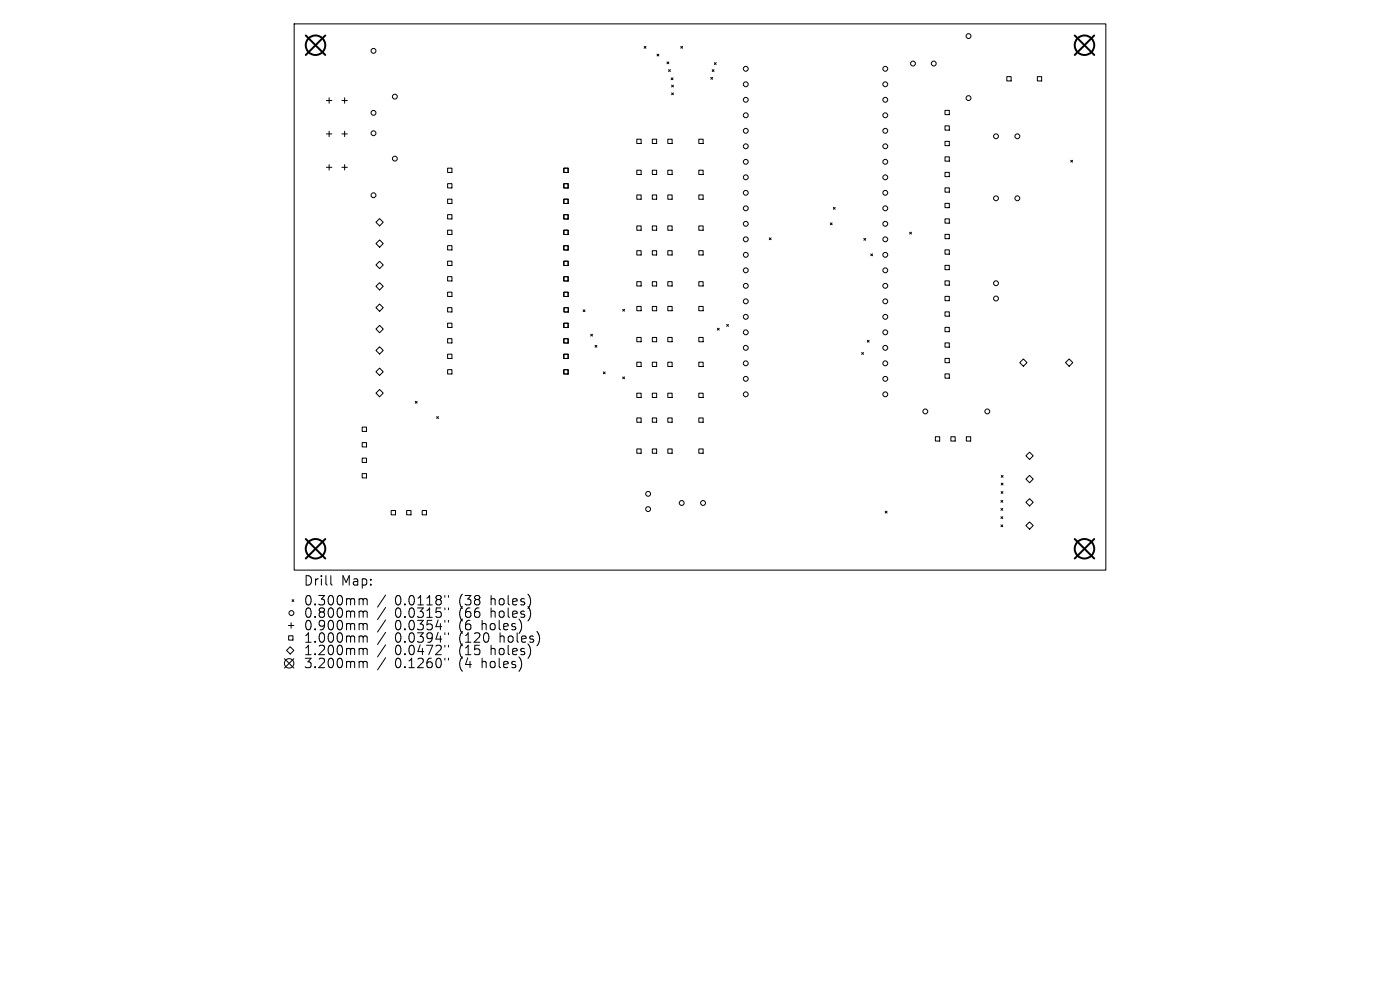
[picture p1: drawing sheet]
<svg xmlns="http://www.w3.org/2000/svg" width="297mm" height="210mm" viewBox="0 0 297 210" stroke-linecap="round" stroke-linejoin="round" font-family="sans-serif">
<defs><g id="words">
<g font-size="2.8">
<text x="64.3" y="124.5">Drill</text>
<text x="72.3" y="124.5">Map:</text>
<text x="64.3" y="128.7">0.300mm</text>
<text x="64.3" y="131.3">0.800mm</text>
<text x="83.8" y="128.7">0.0118&quot;</text>
<text x="83.8" y="131.3">0.0315&quot;</text>
<text x="97.5" y="128.7">(38</text>
<text x="97.5" y="131.3">(66</text>
<text x="104.4" y="128.7">holes)</text>
<text x="104.4" y="131.3">holes)</text>
<text x="64.3" y="134">0.900mm</text>
<text x="64.3" y="136.6">1.000mm</text>
<text x="83.8" y="134">0.0354&quot;</text>
<text x="83.8" y="136.6">0.0394&quot;</text>
<text x="97.5" y="134">(6</text>
<text x="97.5" y="136.6">(120</text>
<text x="102.5" y="134">holes)</text>
<text x="106.3" y="136.6">holes)</text>
<text x="64.3" y="139.3">1.200mm</text>
<text x="64.3" y="142">3.200mm</text>
<text x="83.8" y="139.3">0.0472&quot;</text>
<text x="83.8" y="142">0.1260&quot;</text>
<text x="97.5" y="139.3">(15</text>
<text x="97.5" y="142">(4</text>
<text x="102.5" y="142">holes)</text>
<text x="104.4" y="139.3">holes)</text>
</g>
</g></defs>
<g fill="none" stroke="#000" stroke-width=".21">
<path d="M62.4 5.1h172.2v115.8h-172.2zM136.7 9.8l.3 .4M137 9.8l-.3 .4M139.4 11.5l.4 .4M139.8 11.5l-.4 .4M141.5 13.1l.4 .4M141.8 14.8l.4 .4M141.9 13.1l-.4 .4M142.2 14.8l-.4 .4M142.4 16.5l.4 .4M142.5 18.1l.4 .4M142.5 19.7l.4 .4"/>
<path d="M142.8 16.5l-.4 .4M142.9 18.1l-.4 .4M142.9 19.7l-.4 .4M144.4 9.8l.4 .4M144.8 9.8l-.4 .4M150.8 16.4l.4 .4M151.1 14.8l.4 .4M151.2 16.4l-.4 .4M151.5 14.8l-.4 .4M151.5 13.3l.4 .4M151.9 13.3l-.4 .4M213.6 16.3h.9v.9h-.9z"/>
<path d="M220.1 16.3h.9v.9h-.9zM69.2 21.3h1.2M69.2 28.4h1.2M69.2 35.5h1.2M69.8 20.7v1.2M69.8 27.8v1.2M69.8 34.9v1.2M72.5 21.3h1.2M72.5 28.4h1.2M72.5 35.5h1.2M73.1 20.7v1.2M73.1 27.8v1.2"/>
<path d="M73.1 34.9v1.2M95 35.7h.9v.9h-.9zM95 39h.9v.9h-.9zM119.6 35.7h.9v.9h-.9zM119.6 39h.9v.9h-.9zM119.7 35.7h.9v.9h-.9zM119.7 39h.9v.9h-.9zM135.1 29.5h.9v.9h-.9zM135.1 36.1h.9v.9h-.9zM138.4 29.5h.9v.9h-.9zM138.4 36.1h.9v.9h-.9zM141.7 29.5h.9v.9h-.9z"/>
<path d="M141.7 36.1h.9v.9h-.9zM148.3 29.5h.9v.9h-.9zM148.3 36.1h.9v.9h-.9zM200.5 23.4h.9v.9h-.9zM200.5 26.7h.9v.9h-.9zM200.5 30h.9v.9h-.9zM200.5 33.3h.9v.9h-.9zM200.5 36.6h.9v.9h-.9zM200.5 39.8h.9v1h-.9zM227.2 34l.3 .4M227.5 34l-.3 .4M79.8 47.1l.7-.7 .8 .7-.8 .8z"/>
<path d="M79.8 51.7l.7-.8 .8 .8-.8 .8zM79.8 56.2l.7-.8 .8 .8-.8 .8zM95 42.2h.9v1h-.9zM95 45.5h.9v.9h-.9zM95 48.8h.9v.9h-.9zM95 52.1h.9v.9h-.9zM95 55.4h.9v.9h-.9zM95 58.7h.9v.9h-.9zM119.6 42.3h.9v.9h-.9zM119.6 45.5h.9v1h-.9zM119.6 48.8h.9v.9h-.9zM119.6 52.1h.9v.9h-.9z"/>
<path d="M119.6 55.4h.9v.9h-.9zM119.6 58.7h.9v.9h-.9zM119.7 42.2h.9v1h-.9zM119.7 45.5h.9v.9h-.9zM119.7 48.8h.9v.9h-.9zM119.7 52.1h.9v.9h-.9zM119.7 55.4h.9v.9h-.9zM119.7 58.7h.9v.9h-.9zM135.1 41.4h.9v.9h-.9zM135.1 47.9h.9v.9h-.9zM135.1 53.2h.9v.9h-.9zM135.1 59.8h.9v.9h-.9z"/>
<path d="M138.4 41.4h.9v.9h-.9zM138.4 47.9h.9v.9h-.9zM138.4 53.2h.9v.9h-.9zM138.4 59.8h.9v.9h-.9zM141.7 41.4h.9v.9h-.9zM141.7 47.9h.9v.9h-.9zM141.7 53.2h.9v.9h-.9zM141.7 59.8h.9v.9h-.9zM148.3 41.4h.9v.9h-.9zM148.3 47.9h.9v.9h-.9zM148.3 53.2h.9v.9h-.9zM148.3 59.8h.9v.9h-.9z"/>
<path d="M163.2 50.5l.4 .3M163.6 50.5l-.4 .3M176.1 47.3l.4 .4M176.5 47.3l-.4 .4M176.8 44l.4 .4M177.2 44l-.4 .4M183.3 50.6l.4 .4M183.7 50.6l-.4 .4M184.7 53.9l.4 .4M185.1 53.9l-.4 .4M193 49.3l.4 .3M193.4 49.3l-.4 .3"/>
<path d="M200.5 43.1h.9v1h-.9zM200.5 46.4h.9v.9h-.9zM200.5 49.7h.9v.9h-.9zM200.5 53h.9v.9h-.9zM200.5 56.3h.9v.9h-.9zM200.5 59.6h.9v.9h-.9zM79.8 60.7l.7-.7 .8 .7-.8 .8zM79.8 65.3l.7-.8 .8 .8-.8 .7zM79.8 69.8l.7-.8 .8 .8-.8 .8zM79.8 74.3l.7-.7 .8 .7-.8 .8zM80.5 78.1l.8 .8-.8 .7-.7-.7zM95 62h.9v.9h-.9z"/>
<path d="M95 65.3h.9v.9h-.9zM95 68.6h.9v.9h-.9zM95 71.8h.9v1h-.9zM95 75.1h.9v.9h-.9zM95 78.4h.9v.9h-.9zM119.6 62h.9v.9h-.9zM119.6 68.6h.9v.9h-.9zM119.6 71.9h.9v.9h-.9zM119.6 75.1h.9v1h-.9zM119.6 78.4h.9v.9h-.9zM119.6 65.3h.9v.9h-.9zM119.7 62h.9v.9h-.9z"/>
<path d="M119.7 65.3h.9v.9h-.9zM119.7 68.6h.9v.9h-.9zM119.7 71.8h.9v1h-.9zM119.7 75.1h.9v.9h-.9zM119.7 78.4h.9v.9h-.9zM123.7 65.7l.4 .4M124.1 65.7l-.4 .4M125.3 70.9l.4 .4M125.7 70.9l-.4 .4M126.2 73.3l.4 .4M126.6 73.3l-.4 .4M128 78.9l.4 .4"/>
<path d="M128.4 78.9l-.4 .4M132.1 65.6l.4 .4M132.1 80l.4 .4M132.5 65.6l-.4 .4M132.5 80l-.4 .4M135.1 65h.9v.9h-.9zM135.1 71.6h.9v.9h-.9zM135.1 76.8h.9v.9h-.9zM138.4 65h.9v.9h-.9zM138.4 71.6h.9v.9h-.9zM138.4 76.8h.9v.9h-.9zM141.7 65h.9v.9h-.9z"/>
<path d="M141.7 71.6h.9v.9h-.9zM141.7 76.8h.9v.9h-.9zM148.3 65h.9v.9h-.9zM148.3 71.6h.9v.9h-.9zM148.3 76.8h.9v.9h-.9zM152.2 69.6l.4 .4M152.6 69.6l-.4 .4M154.2 68.8l.3 .4M154.5 68.8l-.3 .4M182.8 74.8l.4 .4M183.2 74.8l-.4 .4M184 72.2l.4 .4"/>
<path d="M184.4 72.2l-.4 .4M200.5 62.9h.9v.9h-.9zM200.5 66.2h.9v.9h-.9zM200.5 69.4h.9v1h-.9zM200.5 72.7h.9v.9h-.9zM200.5 76h.9v.9h-.9zM200.5 79.3h.9v.9h-.9zM217.1 76.1l.8 .8-.8 .8-.8-.8zM226.8 76.1l.8 .8-.8 .8-.8-.8zM76.8 90.6h1v.9h-1zM76.8 93.9h1v.9h-1zM76.8 97.2h1v.9h-1z"/>
<path d="M80.5 82.6l.8 .8-.8 .8-.7-.8zM88.1 85.1l.4 .4M88.5 85.1l-.4 .4M92.6 88.4l.4 .4M93 88.4l-.4 .4M135.1 83.4h.9v.9h-.9zM135.1 88.7h.9v.9h-.9zM135.1 95.2h.9v1h-.9zM138.4 83.4h.9v.9h-.9zM138.4 88.7h.9v.9h-.9zM138.4 95.2h.9v1h-.9zM141.7 83.4h.9v.9h-.9z"/>
<path d="M141.7 88.7h.9v.9h-.9zM141.7 95.2h.9v1h-.9zM148.3 83.4h.9v.9h-.9zM148.3 88.7h.9v.9h-.9zM148.3 95.2h.9v1h-.9zM198.4 92.6h.9v1h-.9zM201.7 92.6h.9v1h-.9zM205 92.6h.9v1h-.9zM217.6 96.7l.8-.8 .8 .8-.8 .8zM76.8 100.5h1v.9h-1zM83 108.3h.9v.9h-.9zM86.3 108.3h.9v.9h-.9z"/>
<path d="M89.6 108.3h.9v.9h-.9zM187.8 108.4l.4 .4M188.2 108.4l-.4 .4M212.3 106.2l.4 .3M212.3 107.9l.4 .4M212.3 109.6l.4 .4M212.3 111.3l.4 .4M212.4 104.3l.4 .4M212.4 100.9l.4 .3M212.4 102.5l.4 .4M212.7 106.2l-.4 .3M212.7 107.9l-.4 .4"/>
<path d="M212.7 109.6l-.4 .4M212.7 111.3l-.4 .4M212.8 104.3l-.4 .4M212.8 100.9l-.4 .3M212.8 102.5l-.4 .4M217.6 101.6l.8-.8 .8 .8-.8 .8zM217.6 106.6l.8-.8 .8 .8-.8 .7zM217.6 111.5l.8-.8 .8 .8-.8 .8zM60.3 139.7l2 2M61.2 132.7h1.1M61.2 134.9h.9v.9h-.9zM61.6 137.2l.7 .8-.7 .7-.8-.7z"/>
<path d="M61.8 132.1v1.2M62 127.2l.3 .4M62.3 127.2l-.3 .4M62.3 139.7l-2 2M70.2 122.1v1.7l.3 .3M76.5 127h.3l.2 .3M76.5 129.6l.4 .1 .1 .2M76.5 132.3h.3l.2 .3M76.5 134.9h.3l.2 .3M76.5 137.5h.3l.2 .3M77 127.3l.3-.3 .5 .1 .1 1.2M77 127.3v1"/>
<path d="M77 129.9v1.1M77 132.6v1M77 135.2v1M77 137.8v1.1M77 129.9l.3-.3 .5 .1 .1 1.3M77 132.6l.3-.3 .5 .1 .1 1.2M77 135.2l.3-.3 .5 .1 .1 1.2M77 137.8l.3-.3 .5 .1 .1 1.3M81.8 126.2l-1.7 2.6M81.8 128.9l-1.7 2.5M81.8 131.5l-1.7 2.6M81.8 134.1l-1.7 2.6"/>
<path d="M81.8 136.8l-1.7 2.6M81.8 139.5l-1.7 2.6M94.4 126.3v.4M94.4 129v.3M94.4 131.6v.4M94.4 134.2v.4M94.4 136.9v.4M94.4 139.6v.4M95.1 126.3v.4M95.1 129v.3M95.1 131.6v.4M95.1 134.2v.4"/>
<path d="M95.1 136.9v.4M95.1 139.6v.4M76.5 140.3h.3l.2 .3M77 140.6v1M77 140.6l.3-.3 .5 .1 .1 1.2"/>
<circle cx="79.2" cy="10.8" r=".52"/>
<circle cx="158.2" cy="14.6" r=".52"/>
<circle cx="158.2" cy="17.9" r=".52"/>
<circle cx="187.8" cy="14.6" r=".52"/>
<circle cx="187.8" cy="17.9" r=".52"/>
<circle cx="193.7" cy="13.5" r=".52"/>
<circle cx="198.1" cy="13.5" r=".52"/>
<circle cx="205.5" cy="7.7" r=".52"/>
<circle cx="79.2" cy="23.9" r=".52"/>
<circle cx="79.2" cy="28.3" r=".52"/>
<circle cx="83.8" cy="33.7" r=".52"/>
<circle cx="83.8" cy="20.5" r=".52"/>
<circle cx="158.2" cy="37.6" r=".52"/>
<circle cx="158.2" cy="24.5" r=".52"/>
<circle cx="158.2" cy="21.2" r=".52"/>
<circle cx="158.2" cy="31" r=".52"/>
<circle cx="158.2" cy="27.7" r=".52"/>
<circle cx="158.2" cy="34.3" r=".52"/>
<circle cx="187.8" cy="37.6" r=".52"/>
<circle cx="187.8" cy="31" r=".52"/>
<circle cx="187.8" cy="21.2" r=".52"/>
<circle cx="187.8" cy="24.5" r=".52"/>
<circle cx="187.8" cy="34.3" r=".52"/>
<circle cx="187.8" cy="27.7" r=".52"/>
<circle cx="205.5" cy="20.8" r=".52"/>
<circle cx="211.3" cy="28.9" r=".52"/>
<circle cx="215.8" cy="28.9" r=".52"/>
<circle cx="79.2" cy="41.4" r=".52"/>
<circle cx="158.2" cy="47.5" r=".52"/>
<circle cx="158.2" cy="44.2" r=".52"/>
<circle cx="158.2" cy="57.3" r=".52"/>
<circle cx="158.2" cy="40.9" r=".52"/>
<circle cx="158.2" cy="50.8" r=".52"/>
<circle cx="158.2" cy="54.1" r=".52"/>
<circle cx="187.8" cy="47.5" r=".52"/>
<circle cx="187.8" cy="44.2" r=".52"/>
<circle cx="187.8" cy="57.3" r=".52"/>
<circle cx="187.8" cy="40.9" r=".52"/>
<circle cx="187.8" cy="50.8" r=".52"/>
<circle cx="187.8" cy="54.1" r=".52"/>
<circle cx="211.3" cy="42.1" r=".52"/>
<circle cx="215.8" cy="42.1" r=".52"/>
<circle cx="158.2" cy="77.1" r=".52"/>
<circle cx="158.2" cy="73.8" r=".52"/>
<circle cx="158.2" cy="63.9" r=".52"/>
<circle cx="158.2" cy="67.2" r=".52"/>
<circle cx="158.2" cy="70.5" r=".52"/>
<circle cx="158.2" cy="60.6" r=".52"/>
<circle cx="187.8" cy="73.8" r=".52"/>
<circle cx="187.8" cy="67.2" r=".52"/>
<circle cx="187.8" cy="60.6" r=".52"/>
<circle cx="187.8" cy="77.1" r=".52"/>
<circle cx="187.8" cy="63.9" r=".52"/>
<circle cx="187.8" cy="70.5" r=".52"/>
<circle cx="211.3" cy="60.1" r=".52"/>
<circle cx="211.3" cy="63.3" r=".52"/>
<circle cx="158.2" cy="80.4" r=".52"/>
<circle cx="158.2" cy="83.6" r=".52"/>
<circle cx="187.8" cy="80.4" r=".52"/>
<circle cx="187.8" cy="83.7" r=".52"/>
<circle cx="196.3" cy="87.3" r=".52"/>
<circle cx="209.5" cy="87.3" r=".52"/>
<circle cx="137.5" cy="104.8" r=".52"/>
<circle cx="137.5" cy="108" r=".52"/>
<circle cx="144.6" cy="106.7" r=".52"/>
<circle cx="149.1" cy="106.7" r=".52"/>
<circle cx="61.8" cy="130" r=".52"/>
<circle cx="61.3" cy="140.7" r="1"/>
</g>
<g fill="none" stroke="#000" stroke-width=".41">
<path d="M64.9 7.5l4.1 4.2M69 7.5l-4.1 4.2M228 7.5l4.1 4.2M232.1 7.5l-4.1 4.2M64.9 114.3l4.1 4.2M69 114.3l-4.1 4.2M228 114.3l4.1 4.2M232.1 114.3l-4.1 4.2"/>
<circle cx="66.9" cy="9.6" r="2.07"/>
<circle cx="230.1" cy="9.6" r="2.07"/>
<circle cx="66.9" cy="116.4" r="2.07"/>
<circle cx="230.1" cy="116.4" r="2.07"/>
</g>
<use href="#words"/>
</svg>
